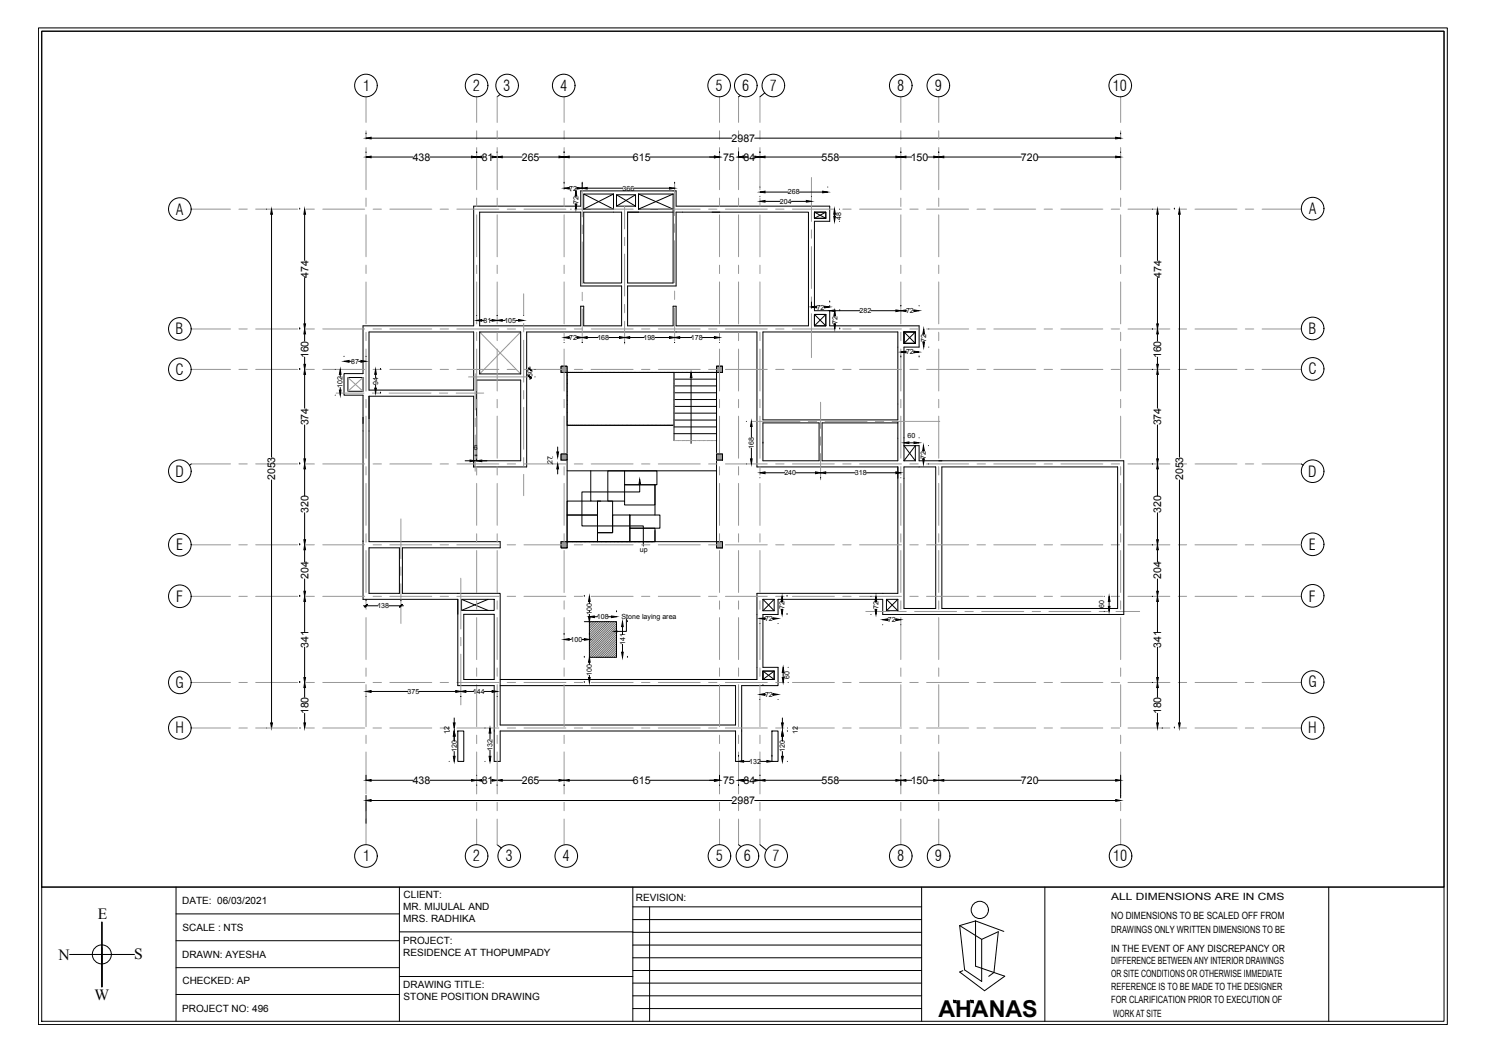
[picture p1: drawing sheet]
<svg xmlns="http://www.w3.org/2000/svg" width="420mm" height="297mm" viewBox="0 0 420 297" stroke-linecap="round" stroke-linejoin="round" font-family="sans-serif">
<defs><g id="words">
<text font-size="6.6" x="265.3" y="287.5">AHANAS</text>
<g font-size="4.4">
<text x="27.7" y="259.8">E</text>
<text x="16.6" y="271.3">N</text>
<text x="38" y="271.1">S</text>
<text x="26.7" y="282.7">W</text>
</g>
<g font-size="4.3">
<text x="102.7" y="25.7">1</text>
<text x="133.7" y="25.7">2</text>
<text x="142.3" y="25.7">3</text>
<text x="158.4" y="25.7">4</text>
<text x="202.3" y="25.7">5</text>
<text x="209.8" y="25.7">6</text>
<text x="217.6" y="25.7">7</text>
<text x="253.6" y="25.7">8</text>
<text x="264.3" y="25.7">9</text>
<text x="314.6" y="25.7">10</text>
<text x="49.7" y="60.6">A</text>
<text x="370" y="60.5">A</text>
<text x="49.6" y="94.5">B</text>
<text x="370" y="94.4">B</text>
<text x="49.6" y="105.9">C</text>
<text x="369.9" y="105.8">C</text>
<text x="49.6" y="134.7">D</text>
<text x="369.9" y="134.7">D</text>
<text x="49.8" y="155.5">E</text>
<text x="370.1" y="155.4">E</text>
<text x="49.8" y="170.1">F</text>
<text x="370.1" y="170.1">F</text>
<text x="49.6" y="194.4">G</text>
<text x="369.9" y="194.2">G</text>
<text x="49.6" y="207.3">H</text>
<text x="369.9" y="207.2">H</text>
<text x="102.7" y="243.5">1</text>
<text x="133.7" y="243.5">2</text>
<text x="142.9" y="243.4">3</text>
<text x="159.1" y="243.5">4</text>
<text x="202.4" y="243.4">5</text>
<text x="210.3" y="243.4">6</text>
<text x="218.4" y="243.5">7</text>
<text x="253.6" y="243.4">8</text>
<text x="264.4" y="243.4">9</text>
<text x="314.7" y="243.4">10</text>
</g>
<g font-size="3">
<text x="206.9" y="40.1">2987</text>
<text x="116.7" y="45.4">438</text>
<text x="136.2" y="45.4">81</text>
<text x="147.6" y="45.4">265</text>
<text x="179" y="45.4">615</text>
<text x="204.5" y="45.4">75</text>
<text x="210.2" y="45.4">84</text>
<text x="232.3" y="45.4">558</text>
<text x="257.5" y="45.4">150</text>
<text x="288.7" y="45.4">720</text>
<text x="87.2" y="78.5" transform="rotate(-90 87.2 78.5)">474</text>
<text x="328.4" y="78.5" transform="rotate(-90 328.4 78.5)">474</text>
<text x="87.2" y="101.3" transform="rotate(-90 87.2 101.3)">160</text>
<text x="328.3" y="101.3" transform="rotate(-90 328.3 101.3)">160</text>
<text x="87.2" y="120.2" transform="rotate(-90 87.2 120.2)">374</text>
<text x="328.3" y="120.2" transform="rotate(-90 328.3 120.2)">374</text>
<text x="77.8" y="135.7" transform="rotate(-90 77.8 135.7)">2053</text>
<text x="334.5" y="135.7" transform="rotate(-90 334.5 135.7)">2053</text>
<text x="87.2" y="145" transform="rotate(-90 87.2 145)">320</text>
<text x="328.3" y="145" transform="rotate(-90 328.3 145)">320</text>
<text x="87.2" y="163.7" transform="rotate(-90 87.2 163.7)">204</text>
<text x="328.3" y="163.7" transform="rotate(-90 328.3 163.7)">204</text>
<text x="87.2" y="183" transform="rotate(-90 87.2 183)">341</text>
<text x="328.3" y="183" transform="rotate(-90 328.3 183)">341</text>
<text x="87.2" y="201.9" transform="rotate(-90 87.2 201.9)">180</text>
<text x="328.3" y="201.9" transform="rotate(-90 328.3 201.9)">180</text>
<text x="116.7" y="221.6">438</text>
<text x="136.2" y="221.6">81</text>
<text x="147.6" y="221.6">265</text>
<text x="179" y="221.6">615</text>
<text x="204.5" y="221.6">75</text>
<text x="210.2" y="221.6">84</text>
<text x="232.3" y="221.6">558</text>
<text x="257.5" y="221.6">150</text>
<text x="288.7" y="221.6">720</text>
<text x="206.9" y="227.3">2987</text>
</g>
<g font-size="2.8">
<text x="51.5" y="255.5">DATE: 06/03/2021</text>
<text x="114" y="257.1">MR. MIJULAL AND</text>
<text x="114.1" y="253.7">CLIENT:</text>
<text x="179.8" y="254.6">REVISION:</text>
<text x="314.2" y="254.3">ALL DIMENSIONS ARE IN CMS</text>
<text x="51.6" y="263.1">SCALE : NTS</text>
<text x="114" y="260.5">MRS. RADHIKA</text>
<text x="314.2" y="263.7">DRAWINGS ONLY WRITTEN DIMENSIONS TO BE</text>
<text x="314.2" y="259.7">NO DIMENSIONS TO BE SCALED OFF FROM</text>
<text x="114" y="266.7">PROJECT:</text>
<text x="314.2" y="269">IN THE EVENT OF ANY DISCREPANCY OR</text>
<text x="51.5" y="270.7">DRAWN: AYESHA</text>
<text x="114" y="270.1">RESIDENCE AT THOPUMPADY</text>
<text x="314.2" y="272.4">DIFFERENCE BETWEEN ANY INTERIOR DRAWINGS</text>
<text x="51.6" y="278.2">CHECKED: AP</text>
<text x="114" y="279.2">DRAWING TITLE:</text>
<text x="314.2" y="279.9">REFERENCE IS TO BE MADE TO THE DESIGNER</text>
<text x="314.2" y="276.2">OR SITE CONDITIONS OR OTHERWISE IMMEDIATE</text>
<text x="51.5" y="286.1">PROJECT NO: 496</text>
<text x="114.1" y="282.6">STONE POSITION DRAWING</text>
<text x="314.2" y="283.6">FOR CLARIFICATION PRIOR TO EXECUTION OF</text>
<text x="314.7" y="287.3">WORK AT SITE</text>
</g>
<g font-size="2">
<text x="160.9" y="53.9">72</text>
<text x="176" y="53.9">366</text>
<text x="163.6" y="57.6" transform="rotate(-90 163.6 57.6)">72</text>
<text x="220.5" y="57.6">204</text>
<text x="222.8" y="55">268</text>
<text x="237.8" y="62.1" transform="rotate(-90 237.8 62.1)">48</text>
<text x="230.9" y="87.5">72</text>
<text x="243" y="88.5">282</text>
<text x="256.2" y="88.5">72</text>
<text x="136.7" y="91.2">81</text>
<text x="142.6" y="91.2">105</text>
<text x="236.8" y="91.5" transform="rotate(-90 236.8 91.5)">72</text>
<text x="160.9" y="96.1">72</text>
<text x="168.9" y="96.1">168</text>
<text x="181.9" y="96.1">198</text>
<text x="195.4" y="96.1">178</text>
<text x="256.2" y="100.2">72</text>
<text x="261.9" y="96.6" transform="rotate(-90 261.9 96.6)">72</text>
<text x="99.3" y="102.8">87</text>
<text x="150.5" y="106.6" transform="rotate(-90 150.5 106.6)">30</text>
<text x="96.9" y="109.7" transform="rotate(-90 96.9 109.7)">102</text>
<text x="106.9" y="108.9" transform="rotate(-90 106.9 108.9)">94</text>
<text x="256.6" y="123.7">60</text>
<text x="134" y="127.3">6</text>
<text x="156.2" y="131.2" transform="rotate(-90 156.2 131.2)">27</text>
<text x="213.1" y="126.8" transform="rotate(-90 213.1 126.8)">168</text>
<text x="261.8" y="129.6" transform="rotate(-90 261.8 129.6)">72</text>
<text x="221.8" y="134.3">240</text>
<text x="241.7" y="134.3">318</text>
<text x="180.9" y="156">up</text>
<text x="106.7" y="171.9">138</text>
<text x="167.3" y="173.8" transform="rotate(-90 167.3 173.8)">100</text>
<text x="221.9" y="172.2" transform="rotate(-90 221.9 172.2)">72</text>
<text x="248.4" y="172.2" transform="rotate(-90 248.4 172.2)">72</text>
<text x="312.2" y="171.8" transform="rotate(-90 312.2 171.8)">60</text>
<text x="168.8" y="175">108</text>
<text x="175.8" y="174.9">Stone laying area</text>
<text x="216.3" y="175.5">72</text>
<text x="251.1" y="175.9">72</text>
<text x="161.3" y="181.4">100</text>
<text x="176.7" y="182.3" transform="rotate(-90 176.7 182.3)">141</text>
<text x="167.3" y="191.1" transform="rotate(-90 167.3 191.1)">100</text>
<text x="223.3" y="192" transform="rotate(-90 223.3 192)">60</text>
<text x="115.2" y="196.1">375</text>
<text x="133.7" y="196.1">144</text>
<text x="216.3" y="197">72</text>
<text x="127" y="207.4" transform="rotate(-90 127 207.4)">12</text>
<text x="225.5" y="207.4" transform="rotate(-90 225.5 207.4)">12</text>
<text x="129.1" y="212.6" transform="rotate(-90 129.1 212.6)">120</text>
<text x="139.3" y="212.2" transform="rotate(-90 139.3 212.2)">132</text>
<text x="211.8" y="215.9">132</text>
<text x="221.9" y="212.6" transform="rotate(-90 221.9 212.6)">120</text>
</g>
</g></defs>
<!-- layer: ADFS_WALL -->
<g fill="none" stroke="#000" stroke-width=".28">
<path d="M133.9 58.3h30.3v-4.4h27v4.4h43.4v4.2h-4.3v25.3h4.3v4.3h25.3v6h-4.3v32.1h3.2v-4.2h1.1v4.2h57.8v43.5h-68.1v-4.3h-29.6v4.3h-4.3v14.9h4.3v5.2h-10.3v21.4h-1.7v-8.6h-66.6v8.6h-1.7v-21.4h-10.3v-24.4h-26.8v-57.7h-5.3v-6.1h5.3v-13.5h31.3zM135.6 60h28.6v20.8h11.6v11.3h-10.8v-5.6h-.8v5.6h-28.6zM165 60h10.8v20h-10.8zM165 54.8h8.5v4.3h-8.5zM174.3 55h5.4v3.3h-5.4zM190.3 59.1h-9.8v-4.3h9.8v25.2h-12.9v-20h12.9M191.2 60h37.4v32.1h-37.4v-5.6h-.9v5.6h-12.9v-11.3h13.8zM230.3 60h3.2v1.7h-3.2zM104.3 93.8h29.6v16.5h-29.6zM135.6 93.8h11.6v11.9h-11.6zM215.7 93.8h38.2v24.9h-38.2zM230.3 88.9h3.2v3.2h-3.2z"/>
<path d="M255.6 93.8h3.2v3.2h-3.2zM98.4 106.7h4.2v3.9h-4.2zM134.8 107.4h12.4v22.8h-12.4zM158.7 103.5h1.6v1.8h-1.6zM160.3 105.3h42.3v47.8h-42.3zM202.6 103.5h1.7v1.8h-1.7zM215.7 119.5h15.9v10.7h-15.9zM232.4 119.5h21.5v10.7h-21.5zM253.9 119.5h.1M134.8 130.2h.1M158.7 128.3h1.6v1.7h-1.6zM202.6 128.3h1.7v1.7h-1.7z"/>
<path d="M215.7 125.2h.1M255.6 132h9v40h-9zM266.3 132h49.7v40h-49.7zM104.3 154.8h8.6v12.9h-8.6zM158.7 153.1h1.6v1.7h-1.6zM202.6 153.1h1.7v1.7h-1.7zM130.5 169.4h9.2v3.1h-9.2zM131.1 173.6h8.6v18.4h-8.6zM215.7 169.4h3.2v3.2h-3.2zM250.6 169.4h3.3v3.2h-3.3zM141.4 192h72.6v-24.3h39.9v-35.7h-39.9v-38.2h-65.1v38.2h-15v-20h-29.6v41.1h37.1v1.7h-27.6v12.9h27.6v37.2h66.6v-11.1h-66.6M215.7 193.8h.1"/>
<path d="M215.7 189.7h3.2v2.3h-3.2zM129.4 206.6h1.7v8.6h-1.7zM218.3 206.6h1.7v8.6h-1.7z"/>
</g>
<g fill="none" stroke="#989898" stroke-width=".28">
<path d="M135.6 93.8l11.6 11.9M147.2 93.8l-11.6 11.9M98.4 106.7l4.2 3.9M102.6 106.7l-4.2 3.9M158.7 103.5h.1M158.7 103.9l.4-.4-.4 .5M158.7 104.1l.5-.6-.5 .6M158.7 104.2l.6-.7-.6 .7M158.7 104.7l1.1-1.2zM158.7 104.8l1.2-1.3-1.2 1.3M158.7 104.9l1.3-1.4-1.3 1.5M158.7 105l1.6-1.5-1.6 1.6"/>
<path d="M158.7 105.2l1.6-1.7-1.6 1.8M158.7 105.3l1.6-1.7-1.5 1.7M158.8 103.5l-.1 .1M158.8 103.5l-.1 .3 .2-.3M158.9 105.3l1.4-1.5-1.4 1.5M158.9 103.5l-.2 .4 .3-.4M159 105.3l1.3-1.4zM159.1 103.5l-.4 .5M159.2 103.5l-.5 .5M159.2 105.3l1.1-1.2zM159.2 103.5l-.5 .7zM159.4 103.5l-.7 .8z"/>
<path d="M159.5 105.3l.8-1-.8 1M159.5 103.5l-.8 .8M159.5 103.5l-.8 .9M159.6 103.5l-.9 1M159.6 105.3l.7-.8-.6 .8M159.7 103.5l-1 1.2 1.1-1.2M159.8 105.3l.5-.6-.5 .6M159.8 103.5l-1.1 1.2M159.9 103.5l-1.2 1.2M159.9 105.3l.4-.5zM160 103.5l-1.3 1.4M160.1 103.5l-1.4 1.5z"/>
<path d="M160.3 103.7l-1.4 1.6 1.4-1.5M160.3 103.9l-1.3 1.4 1.3-1.4M160.3 104l-1.2 1.3 1.2-1.3M160.3 104.1l-1 1.2M160.3 104.2l-1 1.1M160.3 104.2l-.9 1.1M160.3 104.5l-.7 .8zM160.3 104.6l-.6 .7 .6-.7M160.3 104.7l-.5 .6 .5-.6M160.3 104.8l-.3 .5 .3-.4M160.3 105l-.2 .3M160.3 105l-.1 .3"/>
<path d="M160.3 105.1v.2M160.3 105.2h.1M160.3 105.3h.1M202.6 103.5v.1M202.6 103.8l.2-.3-.2 .3M202.6 103.9l.4-.4-.4 .4M202.6 104l.5-.5-.5 .6M202.6 104l.5-.5-.5 .5M202.6 104.5l1-1-1 1M202.6 104.6l1.1-1.1-1.1 1.1M202.6 104.7l1.2-1.2-1.2 1.2M202.6 105.2l1.7-1.7-1.7 1.7"/>
<path d="M202.7 103.5l-.1 .1zM202.7 105.3l1.6-1.7-1.6 1.7M202.7 103.5l-.1 .3 .2-.3M202.8 105.3l1.5-1.5-1.5 1.5M202.8 103.5l-.2 .4 .4-.4-.4 .4M202.9 105.3l1.4-1.4-1.4 1.4M203.1 105.3l1.2-1.3-1.2 1.3M203.1 103.5l-.5 .6zM203.2 103.5l-.6 .7M203.2 105.3l1.1-1.1-1.1 1.1M203.3 103.5l-.7 .7zM203.3 105.3l1-1.1-1 1.1"/>
<path d="M203.3 103.5l-.7 .8M203.4 103.5l-.8 .8M203.4 105.3l.9-1-.9 1M203.4 103.5l-.8 .9zM203.4 105.3l.9-.9-.9 .9M203.4 103.5l-.8 .9M203.5 103.5l-.9 1M203.5 105.3l.8-.8-.8 .8M203.6 103.5l-1 1.1 1.1-1.1M203.7 105.3l.6-.7-.6 .7M203.7 103.5l-1.1 1.3 1.3-1.3-1.3 1.3M203.8 105.3l.5-.6-.5 .6"/>
<path d="M203.9 103.5l-1.3 1.3zM203.9 103.5l-1.3 1.4zM203.9 105.3l.4-.4-.4 .4M204 103.5l-1.4 1.5zM204 105.3l.3-.3-.3 .3M204 103.5l-1.4 1.5M204.1 103.5l-1.5 1.5M204.1 103.5l-1.5 1.6zM204.1 105.3l.2-.2-.2 .2M204.2 103.5l-1.6 1.6M204.2 105.3h.1M204.2 103.5l-1.6 1.7"/>
<path d="M204.3 103.5l-1.7 1.8M204.3 103.7l-1.7 1.6 1.7-1.7-1.7 1.7M204.3 103.8l-1.5 1.5 1.5-1.4M204.3 103.9l-1.3 1.4M204.3 104l-1.3 1.3M204.3 104.1l-1.2 1.2M204.3 104.2l-1.1 1.1M204.3 104.2l-1 1.1M204.3 104.6l-.8 .7 .8-.9-.8 .9M204.3 104.6l-.6 .7zM204.3 104.8l-.5 .5M204.3 104.8l-.4 .5"/>
<path d="M204.3 104.9l-.4 .4M204.3 105l-.3 .3M204.3 105l-.2 .3M204.3 105.1l-.1 .2M158.7 128.3v.1M158.7 128.3v.2M158.8 128.3l-.1 .2M158.8 128.3l-.1 .3M158.9 128.3l-.2 .3M158.9 128.3l-.2 .4M159 128.3l-.3 .5M159.1 128.3l-.4 .5"/>
<path d="M159.2 128.3l-.5 .7 .6-.7-.6 .7 .7-.7-.7 .8 .8-.8-.8 .9 .8-.9-.8 .9M159.5 128.3l-.8 .9M159.5 128.3l-.8 1M159.6 128.3l-.9 1M159.7 128.3l-1 1.1M159.8 128.3l-1.1 1.2M159.8 128.3l-1.1 1.3M159.9 128.3l-1.2 1.3M160 128.3l-1.3 1.4M160 128.3l-1.3 1.6 1.5-1.6-1.5 1.6 1.6-1.6-1.6 1.7 1.6-1.7-1.6 1.7 1.6-1.6M160.3 130h.1M160.3 128.4l-1.6 1.6"/>
<path d="M160.3 128.5l-1.6 1.5M160.3 128.6l-1.5 1.4M160.3 128.6l-1.4 1.4M160.3 129l-1.2 1 1.2-1.2-1.3 1.2 1.3-1.3-1.3 1.3 1.3-1.3-1.4 1.3M160.3 129l-1 1M160.3 129.1l-1 .9M160.3 129.1l-.9 .9M160.3 129.2l-.8 .8M160.3 129.3l-.8 .7M160.3 129.3l-.7 .7M160.3 129.4l-.6 .6M160.3 129.5l-.5 .5"/>
<path d="M160.3 129.8l-.3 .2 .3-.4-.4 .4 .4-.4-.5 .4 .5-.5-.5 .5M160.3 129.9l-.2 .1M160.3 129.9l-.1 .1M202.6 128.3h.1M202.6 128.4h.1M202.6 128.8l.6-.5-.6 .7 .7-.7-.7 .7 .7-.7-.7 .7M202.6 129.1l.8-.8zM202.6 129.7l1.4-1.4-1.4 1.5M202.6 129.8l1.5-1.5zM202.6 130l1.7-1.6zM202.7 128.3l-.1 .2 .2-.2M202.8 130l1.5-1.5-1.5 1.5"/>
<path d="M202.8 128.3l-.2 .2M202.9 128.3l-.3 .3M202.9 128.3l-.3 .4M203 128.3l-.4 .4M203.1 128.3l-.5 .5M203.1 130l1.2-1.1zM203.2 130l1.1-1.1-1.1 1.1 1.1-1.1-.9 1.1M203.4 130l.9-.9zM203.4 128.3l-.8 1 1-1-1 1 1-1M203.5 130l.8-.7zM203.6 130l.7-.6-.6 .6M203.7 128.3l-1.1 1.1"/>
<path d="M203.8 128.3l-1.2 1.2M203.9 128.3l-1.3 1.3M203.9 130l.4-.3-.3 .3 .3-.3-.3 .3 .3-.2-.3 .2 .3-.2-.1 .2M204.1 128.3l-1.5 1.6M204.2 130h.1M204.3 128.3l-1.7 1.6M204.3 128.4l-1.7 1.6M204.3 128.5l-1.6 1.5M204.3 128.5l-1.5 1.5M204.3 128.6l-1.5 1.4M204.3 128.6l-1.4 1.4M204.3 128.8l-1.4 1.2 1.4-1.3-1.4 1.3"/>
<path d="M204.3 129.2l-.9 .8M204.3 129.2l-.8 .8M204.3 129.3l-.7 .7M204.3 129.4l-.6 .6M204.3 129.5l-.6 .5M204.3 129.6l-.6 .4M204.3 129.6l-.4 .4zM204.3 129.6l-.4 .4M204.3 129.7l-.4 .3M204.3 130h.1M158.7 153.1h.1M158.7 153.3l.2-.2z"/>
<path d="M158.7 153.4l.3-.3zM158.7 153.8l.7-.7-.7 .8M158.7 154.1l1-1zM158.7 154.3l1.1-1.2zM158.7 154.6l1.5-1.5-1.5 1.6M158.7 153.1v.2l.1-.2M158.7 154.8l1.6-1.6-1.6 1.6M158.8 153.1l-.1 .2M158.8 154.8l1.5-1.5zM158.9 153.1l-.2 .3 .2-.3M158.9 154.8l1.4-1.4zM159 153.1l-.3 .5"/>
<path d="M159.1 154.8l1.2-1.2-1.2 1.2M159.2 153.1l-.5 .6M159.2 154.8l1.1-1.1-1 1.1M159.3 153.1l-.6 .7M159.4 153.1l-.7 .8M159.4 154.8l.9-.9-.8 .9M159.5 153.1l-.8 .8M159.5 153.1l-.8 1M159.5 154.8l.8-.8-.7 .8M159.6 153.1l-.9 1M159.7 153.1l-1 1M159.7 154.8l.6-.7z"/>
<path d="M159.8 153.1l-1.1 1.2 1.1-1.2M159.8 154.8l.5-.5zM159.9 153.1l-1.2 1.3M160 153.1l-1.3 1.5M160.1 153.1l-1.4 1.5M160.1 154.8l.2-.2-.1 .2M160.2 153.1l-1.5 1.7 1.6-1.7M160.3 154.8h.1M160.3 153.2l-1.5 1.6zM160.3 153.3l-1.4 1.5 1.4-1.4M160.3 153.5l-1.3 1.3 1.3-1.3M160.3 153.6l-1.1 1.2 1.1-1.2"/>
<path d="M160.3 153.9l-1 .9M160.3 153.9l-.8 .9zM160.3 154.1l-.7 .7zM160.3 154.2l-.5 .6 .5-.6M160.3 154.3l-.4 .5 .4-.4M160.3 154.4l-.4 .4M160.3 154.5l-.3 .3 .3-.2M160.3 154.7l-.1 .1 .1-.1M202.6 153.1h.1M202.6 153.2h.1M202.6 153.3l.2-.2zM202.6 153.4l.3-.3z"/>
<path d="M202.6 153.6l.5-.5-.5 .5M202.6 153.6l.5-.5zM202.6 153.8l.7-.7-.7 .7M202.6 153.9l.8-.8-.8 .8M202.6 154l.9-.9-.9 1M202.6 154.3l1.2-1.2zM202.6 154.4l1.3-1.3zM202.6 154.5l1.4-1.4zM202.6 154.6l1.5-1.5-1.5 1.6M202.6 154.8l1.7-1.6zM202.7 153.1l-.1 .2zM202.8 154.8l1.5-1.5-1.5 1.5"/>
<path d="M202.8 153.1l-.2 .3zM203 153.1l-.4 .4M203 154.8l1.3-1.3-1.3 1.3M203.1 153.1l-.5 .5M203.1 154.8l1.2-1.2-1.2 1.2M203.2 153.1l-.6 .6M203.2 154.8l1.1-1-1 1M203.3 153.1l-.7 .8M203.4 153.1l-.8 .8M203.4 154.8l.9-.9zM203.4 153.1l-.8 .9M203.5 153.1l-.9 .9"/>
<path d="M203.5 154.8l.8-.8zM203.6 153.1l-1 1zM203.7 153.1l-1.1 1.1zM203.7 153.1l-1.1 1.2zM203.8 153.1l-1.2 1.3M203.8 154.8l.5-.4-.4 .4M203.9 153.1l-1.3 1.4zM203.9 154.8l.4-.3-.3 .3M204 153.1l-1.4 1.5M204.1 153.1l-1.5 1.5M204.1 154.8l.2-.2-.2 .2M204.2 153.1l-1.6 1.6"/>
<path d="M204.2 154.8h.1M204.3 153.1l-1.7 1.6M204.3 153.2l-1.6 1.6zM204.3 153.3l-1.4 1.5M204.3 153.4l-1.4 1.4zM204.3 153.6l-1.2 1.2 1.2-1.2M204.3 153.7l-1.1 1.1 1.1-1.1M204.3 153.8l-1 1 1-.9M204.3 153.9l-.9 .9zM204.3 154.1l-.7 .7zM204.3 154.2l-.7 .6M204.3 154.2l-.6 .6z"/>
<path d="M204.3 154.3l-.5 .5zM204.3 154.4l-.4 .4 .4-.4M204.3 154.5l-.3 .3 .3-.2M204.3 154.7l-.1 .1 .1-.1M204.3 154.8h.1"/>
</g>
<!-- layer: ADFS_FURNITURE INTERIOR -->
<path d="M201.3 60h2.2" fill="none" stroke="#000" stroke-width=".28"/>
<!-- layer: ADFS_ELE4 -->
<g fill="none" stroke="#000" stroke-width=".28">
<path d="M230.3 60l3.2 1.7M233.5 60l-3.2 1.7M230.3 88.9l3.2 3.2M233.5 88.9l-3.2 3.2M255.6 93.8l3.2 3.2M258.8 93.8l-3.2 3.2M255.6 130.2l3.2-4.2h-3.2l3.2 4.2M130.5 169.4l7.5 3.1M138 169.4l-7.5 3.1M215.7 169.4l3.2 3.2M218.9 169.4l-3.2 3.2M250.6 169.4l3.3 3.2"/>
<path d="M253.9 169.4l-3.3 3.2M215.7 189.7l3.2 2.3M218.9 189.7l-3.2 2.3"/>
</g>
<!-- layer: ADFS_ELE3 -->
<path d="M165 54.8l8.5 4.3M173.5 54.8l-8.5 4.3M174.3 55l5.4 3.3M179.7 55l-5.4 3.3M180.5 54.8l9.8 4.3M190.3 54.8l-9.8 4.3" fill="none" stroke="#000" stroke-width=".28"/>
<!-- layer: ADFS_WINDOW -->
<g fill="none" stroke="#000" stroke-width=".28">
<path d="M190.6 105.3v19.2M190.6 107.2h12M190.6 109.1h12M190.6 111h12M190.6 112.9h12M190.6 114.9h12M190.6 118.7h12M190.6 116.8h12M160.3 120.2h30.3M160.3 133.1h42.3M167 133.1v8.5h2.8M176.6 133.1h-4.7v8.5h4.7v1.1h8.6v-5.7"/>
<path d="M176.6 133.1h9.1v3.9h-9.1zM176.6 137h8.6M176.6 137v4.6M185.2 137v8.6M190.6 120.7h12M190.6 122.6h12M160.3 145.6h8.6v7.5h-8.6zM167 141.6h-6.7v4h8.6v-4M168.9 141.6h4.3v9h-4.3zM173.2 145.6h4.9v7.5h-9.2v-2.5h4.3zM178.1 149.3h7.1v3.8h-7.1zM178.1 145.6h8.5v3.7h-8.5z"/>
<path d="M185.2 149.9v3.2"/>
</g>
<!-- layer: 0area -->
<g fill="none" stroke="#000" stroke-width=".28">
<path d="M160.3 119.6v.6h.6M160.3 106v.1M160.3 106.3v.1M160.3 106.5v.6M160.3 107.2v.1M160.3 107.5v.1M160.3 107.7v.6M160.3 108.4v.1M160.3 108.6v.2M160.3 108.9v.6M160.3 109.6v.1M160.3 109.8v.2"/>
<path d="M160.3 110.1v.6M160.3 110.8v.1M160.3 111v.1M160.3 111.3v.6M160.3 111.9v.2M160.3 112.2v.1M160.3 112.5v.5M160.3 113.1v.2M160.3 113.4v.1M160.3 113.6v.6M160.3 114.3v.1M160.3 114.6v.1"/>
<path d="M160.3 114.8v.6M160.3 115.5v.1M160.3 115.8v.1M160.3 116v.6M160.3 116.7v.1M160.3 116.9v.2M160.3 117.2v.6M160.3 117.9v.1M160.3 118.1v.2M160.3 118.4v.6M160.3 119.1v.1M160.3 119.3v.1"/>
<path d="M160.9 105.3h-.6v.6M161.1 105.3h.1M161.3 105.3h.1M161.5 105.3h.6M162.2 105.3h.2M162.5 105.3h.1M162.7 105.3h.6M163.4 105.3h.2M163.6 105.3h.2M163.9 105.3h.6M164.6 105.3h.1M164.8 105.3h.2"/>
<path d="M165.1 105.3h.6M165.8 105.3h.1M166 105.3h.1M166.3 105.3h.6M167 105.3h.1M167.2 105.3h.1M167.5 105.3h.5M168.2 105.3h.1M168.4 105.3h.1M168.6 105.3h.6M169.4 105.3h.1M169.6 105.3h.1"/>
<path d="M169.8 105.3h.6M170.5 105.3h.2M170.8 105.3h.1M171 105.3h.6M171.7 105.3h.2M172 105.3h.1M172.2 105.3h.6M172.9 105.3h.1M173.2 105.3h.1M173.4 105.3h.6M174.1 105.3h.1M174.4 105.3h.1"/>
<path d="M174.6 105.3h.6M175.3 105.3h.1M175.5 105.3h.1M175.8 105.3h.5M176.5 105.3h.1M176.7 105.3h.1M176.9 105.3h.6M177.7 105.3h.1M177.9 105.3h.1M178.1 105.3h.6M178.8 105.3h.2M179.1 105.3h.1"/>
<path d="M179.3 105.3h.6M180 105.3h.2M180.3 105.3h.1M180.5 105.3h.6M181.2 105.3h.1M181.5 105.3h.1M181.7 105.3h.6M182.4 105.3h.1M182.7 105.3h.1M182.9 105.3h.6M183.6 105.3h.1M183.8 105.3h.1"/>
<path d="M184.1 105.3h.5M184.8 105.3h.1M185 105.3h.1M185.2 105.3h.6M186 105.3h.1M186.2 105.3h.1M186.4 105.3h.6M187.1 105.3h.2M187.4 105.3h.1M187.6 105.3h.6M188.3 105.3h.2M188.6 105.3h.1"/>
<path d="M188.8 105.3h.6M189.5 105.3h.1M189.8 105.3h.1M190 105.3h.6v.6M190.6 119.6v.6h-.6M190.6 106v.1M190.6 106.3v.1M190.6 106.5v.6M190.6 107.2v.1M190.6 107.5v.1M190.6 107.7v.6M190.6 108.4v.1"/>
<path d="M190.6 108.6v.2M190.6 108.9v.6M190.6 109.6v.1M190.6 109.8v.2M190.6 110.1v.6M190.6 110.8v.1M190.6 111v.1M190.6 111.3v.6M190.6 111.9v.2M190.6 112.2v.1M190.6 112.5v.5M190.6 113.1v.2"/>
<path d="M190.6 113.4v.1M190.6 113.6v.6M190.6 114.3v.1M190.6 114.6v.1M190.6 114.8v.6M190.6 115.5v.1M190.6 115.8v.1M190.6 116v.6M190.6 116.7v.1M190.6 116.9v.2M190.6 117.2v.6M190.6 117.9v.1"/>
<path d="M190.6 118.1v.2M190.6 118.4v.6M190.6 119.1v.1M190.6 119.3v.1M195.4 106.7v18.6M161.1 120.2h.1M161.3 120.2h.1M161.5 120.2h.6M162.2 120.2h.2M162.5 120.2h.1M162.7 120.2h.6M163.4 120.2h.2"/>
<path d="M163.6 120.2h.2M163.9 120.2h.6M164.6 120.2h.1M164.8 120.2h.2M165.1 120.2h.6M165.8 120.2h.1M166 120.2h.1M166.3 120.2h.6M167 120.2h.1M167.2 120.2h.1M167.5 120.2h.5M168.2 120.2h.1"/>
<path d="M168.4 120.2h.1M168.6 120.2h.6M169.4 120.2h.1M169.6 120.2h.1M169.8 120.2h.6M170.5 120.2h.2M170.8 120.2h.1M171 120.2h.6M171.7 120.2h.2M172 120.2h.1M172.2 120.2h.6M172.9 120.2h.1"/>
<path d="M173.2 120.2h.1M173.4 120.2h.6M174.1 120.2h.1M174.4 120.2h.1M174.6 120.2h.6M175.3 120.2h.1M175.5 120.2h.1M175.8 120.2h.5M176.5 120.2h.1M176.7 120.2h.1M176.9 120.2h.6M177.7 120.2h.1"/>
<path d="M177.9 120.2h.1M178.1 120.2h.6M178.8 120.2h.2M179.1 120.2h.1M179.3 120.2h.6M180 120.2h.2M180.3 120.2h.1M180.5 120.2h.6M180.9 136.9v2.1h-16.4v9.6h17.4v5.7M181.2 120.2h.1M181.5 120.2h.1M181.7 120.2h.6"/>
<path d="M182.4 120.2h.1M182.7 120.2h.1M182.9 120.2h.6M183.6 120.2h.1M183.8 120.2h.1M184.1 120.2h.5M184.8 120.2h.1M185 120.2h.1M185.2 120.2h.6M186 120.2h.1M186.2 120.2h.1M186.4 120.2h.6"/>
<path d="M187.1 120.2h.2M187.4 120.2h.1M187.6 120.2h.6M188.3 120.2h.2M188.6 120.2h.1M188.8 120.2h.6M189.5 120.2h.1M189.8 120.2h.1M160.3 153.1h.7M161.1 153.1h.1M161.4 153.1h.1M161.6 153.1h.6"/>
<path d="M162.3 153.1h.1M162.5 153.1h.1M162.8 153.1h.6M163.5 153.1h.1M163.7 153.1h.1M163.9 153.1h.6M164.7 153.1h.1M164.9 153.1h.1M165.1 153.1h.6M165.8 153.1h.2M166.1 153.1h.1M166.3 153.1h.6"/>
<path d="M167 153.1h.2M167.3 153.1h.1M167.5 153.1h.6M168.2 153.1h.1M168.5 153.1h.1M168.7 153.1h.6M169.4 153.1h.1M169.7 153.1h.1M169.9 153.1h.6M170.6 153.1h.1M170.8 153.1h.1M171.1 153.1h.5"/>
<path d="M171.8 153.1h.1M172 153.1h.1M172.2 153.1h.6M173 153.1h.1M173.2 153.1h.1M173.4 153.1h.6M174.1 153.1h.2M174.4 153.1h.1M174.6 153.1h.6M175.3 153.1h.2M175.6 153.1h.1M175.8 153.1h.6"/>
<path d="M176.5 153.1h.1M176.8 153.1h.1M177 153.1h.6M177.7 153.1h.1M178 153.1h.1M178.2 153.1h.6M178.9 153.1h.1M179.1 153.1h.2M179.4 153.1h.5M180.1 153.1h.1M180.3 153.1h.2M180.5 153.1h.6"/>
<path d="M181.3 153.1h.1M181.5 153.1h.1M181.7 153.1h.6M182.4 153.1h.2M182.7 153.1h.1M182.9 153.1h.6M183.6 153.1h.2M183.9 153.1h.1M184.1 153.1h.6"/>
</g>
<path d="M195.4 105.3l.3 1.4h-.5zM180.9 135.5l.2 1.4h-.4z" fill="#000" stroke="#000" stroke-width=".28"/>
<g fill="none" stroke="#989898" stroke-width=".28">
<path d="M190.6 105.8v.1M190.6 106.1h.1M190.6 106.3v.6M190.6 107v.1M190.6 107.2v.1M190.6 107.5v.5M190.6 108.2v.1M190.6 108.4v.1M190.6 108.6v.6M190.6 109.4v.1M190.6 109.6v.1M190.6 109.8v.6"/>
<path d="M190.6 110.5v.2M190.6 110.8v.1M190.6 111v.6M190.6 111.7v.2M190.6 112v.1M190.6 112.2v.6M190.6 112.9v.1M190.6 113.2v.1M190.6 113.4v.6M190.6 114.1v.1M190.6 114.4h.1M190.6 114.6v.6"/>
<path d="M190.6 115.3v.1M190.6 115.5v.1M190.6 115.8v.5M190.6 116.5v.1M190.6 116.7v.1M190.6 116.9v.6M190.6 117.7v.1M190.6 117.9v.1M190.6 118.1v.6M190.6 118.8v.2M190.6 119.1v.1M190.6 119.3v.6"/>
<path d="M191 105.3h-.4v.4M191.1 105.3h.1M191.3 105.3h.1M191.5 105.3h.6M192.3 105.3h.1M192.5 105.3h.1M192.7 105.3h.6M193.4 105.3h.2M193.7 105.3h.1M193.9 105.3h.6M194.6 105.3h.2M194.8 105.3h.2"/>
<path d="M195.1 105.3h.6M195.8 105.3h.1M196 105.3h.2M196.3 105.3h.6M197 105.3h.1M197.2 105.3h.1M197.5 105.3h.6M198.2 105.3h.1M198.4 105.3h.1M198.7 105.3h.5M199.4 105.3h.1M199.6 105.3h.1"/>
<path d="M199.8 105.3h.6M200.6 105.3h.1M200.8 105.3h.1M201 105.3h.6M201.7 105.3h.2M202 105.3h.1M202.2 105.3h.4v.4M202.6 105.8v.1M202.6 106.1h.1M202.6 106.3v.6M202.6 107v.1M202.6 107.2v.1"/>
<path d="M202.6 107.5v.5M202.6 108.2v.1M202.6 108.4v.1M202.6 108.6v.6M202.6 109.4v.1M202.6 109.6v.1M202.6 109.8v.6M202.6 110.5v.2M202.6 110.8v.1M202.6 111v.6M202.6 111.7v.2M202.6 112v.1"/>
<path d="M202.6 112.2v.6M202.6 112.9v.1M202.6 113.2v.1M202.6 113.4v.6M202.6 114.1v.1M202.6 114.4h.1M202.6 114.6v.6M202.6 115.3v.1M202.6 115.5v.1M202.6 115.8v.5M202.6 116.5v.1M202.6 116.7v.1"/>
<path d="M202.6 116.9v.6M202.6 117.7v.1M202.6 117.9v.1M202.6 118.1v.6M202.6 118.8v.2M202.6 119.1v.1M202.6 119.3v.6M190.6 124.1v.4h.4M190.6 120v.2M190.6 120.3v.1M190.6 120.5v.6M190.6 121.2v.1"/>
<path d="M190.6 121.5v.1M190.6 121.7v.6M190.6 122.4v.1M190.6 122.7v.1M190.6 122.9v.6M190.6 123.6v.1M190.6 123.8v.2M191.1 124.5h.1M191.3 124.5h.1M191.5 124.5h.6M192.3 124.5h.1M192.5 124.5h.1"/>
<path d="M192.7 124.5h.6M193.4 124.5h.2M193.7 124.5h.1M193.9 124.5h.6M194.6 124.5h.2M194.8 124.5h.2M195.1 124.5h.6M195.8 124.5h.1M196 124.5h.2M196.3 124.5h.6M197 124.5h.1M197.2 124.5h.1"/>
<path d="M197.5 124.5h.6M198.2 124.5h.1M198.4 124.5h.1M198.7 124.5h.5M199.4 124.5h.1M199.6 124.5h.1M199.8 124.5h.6M200.6 124.5h.1M200.8 124.5h.1M201 124.5h.6M201.7 124.5h.2M202 124.5h.1"/>
<path d="M202.6 120v.2M202.6 120.3v.1M202.6 120.5v.6M202.6 121.2v.1M202.6 121.5v.1M202.6 121.7v.6M202.6 122.4v.1M202.6 122.7v.1M202.6 122.9v.6M202.6 123.6v.1M202.6 123.8v.2M202.6 124.1v.4h-.4"/>
</g>
<!-- layer: CENTER -->
<g fill="none" stroke="#989898" stroke-width=".28">
<path d="M103.5 27.4v7.2M103.5 37v2.3M134.8 27.4v7.2M134.8 37v2.3M140.6 27.4v7.2M140.6 37v2.3M159.5 27.4v7.2M159.5 37v2.3M203.4 27.4v7.2M203.4 37v2.3M208.8 27.4v7.2M208.8 37v2.3"/>
<path d="M214.9 27.4v7.2M214.9 37v2.3M254.7 27.4v7.2M254.7 37v2.3M265.4 27.4v7.2M265.4 37v2.3M316.9 27.4v7.2M316.9 37v2.3M54.1 59.1h11.1M67.5 59.1h2.4M72.3 59.1h11.8M86.5 59.1h2.4"/>
<path d="M91.3 59.1h11.8M103.5 41.7v11.9M103.5 56v2.3M105.5 59.1h2.4M110.2 59.1h11.9M124.4 59.1h2.4M129.2 59.1h11.8M134.8 41.7v11.9M134.8 56v2.3M140.6 41.7v11.9M140.6 56v2.3M143.4 59.1h2.4"/>
<path d="M148.2 59.1h11.8M159.5 41.7v11.9M159.5 56v2.3M162.4 59.1h2.3M164.6 51.8v9.5M167.2 59.1h11.8M176.6 58.3v6.4M181.4 59.1h2.4M186.1 59.1h11.9M190.7 51.6v9.3M200.3 59.1h2.4M203.4 41.7v11.9"/>
<path d="M203.4 56v2.3M205.1 59.1h11.8M208.8 41.7v11.9M208.8 56v2.3M214.9 41.7v11.9M214.9 56v2.3M219.3 59.1h2.4M224.1 59.1h11.8M229.4 50.2v12.4M238.3 59.1h2.4M243 59.1h11.9M254.7 41.7v11.9"/>
<path d="M254.7 56v2.3M257.2 59.1h2.4M262 59.1h11.9M265.4 41.7v11.9M265.4 56v2.3M276.3 59.1h2.3M281 59.1h11.8M295.2 59.1h2.4M300 59.1h11.8M314.2 59.1h2.4M316.9 41.7v11.9M316.9 56v2.3"/>
<path d="M318.9 59.1h11.9M333.1 59.1h2.4M337.9 59.1h11.8M352.1 59.1h2.4M356.9 59.1h11M103.5 60.7v11.9M103.5 74.9v2.4M103.5 79.7v11.8M134.8 60.7v11.9M134.8 74.9v2.4M134.8 79.7v11.8M140.6 60.7v11.9"/>
<path d="M140.6 74.9v2.4M140.6 79.7v11.8M159.5 60.7v11.9M159.5 74.9v2.4M159.5 79.7v11.8M164.6 63.6v2.4M164.6 68.4v11.8M176.6 67.1v2.3M176.6 71.8v11.9M190.7 63.3v2.4M190.7 68v11.9M203.4 60.7v11.9"/>
<path d="M203.4 74.9v2.4M203.4 79.7v11.8M208.8 60.7v11.9M208.8 74.9v2.4M208.8 79.7v11.8M214.9 60.7v11.9M214.9 74.9v2.4M214.9 79.7v11.8M229.4 65v2.3M229.4 69.7v11.8M254.7 60.7v11.9M254.7 74.9v2.4"/>
<path d="M254.7 79.7v11.8M265.4 60.7v11.9M265.4 74.9v2.4M265.4 79.7v11.8M316.9 60.7v11.9M316.9 74.9v2.4M316.9 79.7v11.8M54.1 93h11.1M67.5 93h2.4M72.3 93h11.8M86.5 93h2.4M91.3 93h11.8"/>
<path d="M103.5 93.9v2.4M103.5 98.7v11.8M105.5 93h2.4M110.2 93h11.9M124.4 93h2.4M129.2 93h11.8M134.8 93.9v2.4M134.8 98.7v11.8M140.6 93.9v2.4M140.6 98.7v11.8M143.4 93h2.4M148.1 83v6"/>
<path d="M148.1 91.4v2.4M148.1 96.2v11.8M148.2 93h11.8M159.5 93.9v2.4M159.5 98.7v11.8M162.4 93h2.3M164.6 82.6v2.4M164.6 87.3v9.5M167.2 93h11.8M176.6 86v2.4M176.6 90.8v6.4M181.4 93h2.4"/>
<path d="M186.1 93h11.9M190.7 82.3v2.3M190.7 87.1v9.3M200.3 93h2.4M203.4 93.9v2.4M203.4 98.7v11.8M205.1 93h11.8M208.8 93.9v2.4M208.8 98.7v11.8M214.9 93.9v2.4M214.9 98.7v11.8M219.3 93h2.4"/>
<path d="M224.1 93h11.8M229.4 83.9v2.4M229.4 88.7v12.4M238.3 93h2.4M243 93h11.9M254.7 93.9v2.4M254.7 98.7v11.8M257.2 93h2.4M262 93h11.9M265.4 93.9v2.4M265.4 98.7v11.8M276.3 93h2.3"/>
<path d="M281 93h11.8M295.2 93h2.4M300 93h11.8M314.2 93h2.4M316.9 93.9v2.4M316.9 98.7v11.8M318.9 93h11.9M333.1 93h2.4M337.9 93h11.8M352.1 93h2.4M356.9 93h11M54.1 104.4h11.1"/>
<path d="M67.5 104.4h2.4M72.3 104.4h11.8M86.5 104.4h2.4M91.3 104.4h11.8M95.1 111.1h7.8M103.5 112.9v2.3M103.5 117.6v11.9M105.3 111.1h2.3M105.5 104.4h2.4M110 111.1h11.9M110.2 104.4h11.9M124.2 111.1h2.4"/>
<path d="M124.4 104.4h2.4M129 111.1h7.8M129.2 104.4h11.8M132.5 106.5h17.7M134.4 105.6v10.2M134.4 118.2v2.4M134.8 112.9v2.3M134.8 117.6v11.9M140.6 112.9v2.3M140.6 117.6v11.9M143.4 104.4h2.4M148.1 110.4v2.3"/>
<path d="M148.1 115.1v11.9M148.2 104.4h11.8M159.5 112.9v2.3M159.5 117.6v11.9M162.4 104.4h2.3M167.1 104.4h11.9M181.4 104.4h2.4M186.1 104.4h11.9M200.3 104.4h2.4M203.4 112.9v2.3M203.4 117.6v11.9M205.1 104.4h11.8"/>
<path d="M208.8 119.1h.1M208.8 112.9v2.3M208.8 117.6v11.9M212.7 119.1h13.5M214.9 112.9v2.3M214.9 117.6v11.9M219.3 104.4h2.4M224.1 104.4h11.8M228.5 119.1h2.4M232 113.7v7.4M233.3 119.1h11.8M238.3 104.4h2.4"/>
<path d="M243 104.4h11.9M247.5 119.1h2.4M252.3 119.1h13.4M254.7 112.9v2.3M254.7 117.6v11.9M257.2 104.4h2.4M262 104.4h11.9M265.4 112.9v2.3M265.4 117.6v11.9M276.3 104.4h2.3M281 104.4h11.8M295.2 104.4h2.4"/>
<path d="M300 104.4h11.8M314.2 104.4h2.4M316.9 112.9v2.3M316.9 117.6v11.9M318.9 104.4h11.9M333.1 104.4h2.4M337.9 104.4h11.8M352.1 104.4h2.4M356.9 104.4h11M54.1 131.1h11.1M67.5 131.1h2.4M72.3 131.1h11.8"/>
<path d="M86.5 131.1h2.4M91.3 131.1h11.8M103.5 131.9v2.4M103.5 136.6v11.9M105.5 131.1h2.4M110.2 131.1h11.9M124.4 131.1h2.4M129.2 131.1h11.8M134.4 123v10.2M134.8 131.9v2.4M134.8 136.6v11.9M140.6 131.9v2.4"/>
<path d="M140.6 136.6v11.9M143.4 131.1h2.4M148.1 129.3v2.4M148.1 134.1v6M148.2 131.1h11.8M159.5 131.9v2.4M159.5 136.6v11.9M162.4 131.1h2.4M167.2 131.1h11.8M181.4 131.1h2.4M186.1 131.1h11.9M200.3 131.1h2.4"/>
<path d="M203.4 131.9v2.4M203.4 136.6v11.9M205.1 131.1h11.8M208.8 131.9v2.4M208.8 136.6v11.9M214.9 131.9v2.4M214.9 136.6v11.9M219.3 131.1h2.4M224.1 131.1h11.8M232 123.5v2.3M232 128.2v7.4M238.3 131.1h2.4"/>
<path d="M243 131.1h11.9M254.7 131.9v2.4M254.7 136.6v11.9M257.2 131.1h2.4M262 131.1h11.9M265.4 131.9v2.4M265.4 136.6v11.9M276.3 131.1h2.3M281 131.1h11.8M295.2 131.1h2.4M300 131.1h11.8M314.2 131.1h2.4"/>
<path d="M316.9 131.9v2.4M316.9 136.6v11.9M318.9 131.1h11.9M333.1 131.1h2.4M337.9 131.1h11.8M352.1 131.1h2.4M356.9 131.1h11M54.1 154h11.1M67.5 154h2.4M72.3 154h11.8M86.5 154h2.4M91.3 154h11.8"/>
<path d="M103.5 150.8v2.4M103.5 155.6v11.8M105.5 154h2.4M110.2 154h11.9M113.4 146.7v11.2M124.4 154h2.4M129.2 154h11.8M134.8 150.8v2.4M134.8 155.6v11.8M140.6 150.8v2.4M140.6 155.6v11.8M143.4 154h2.4"/>
<path d="M148.2 154h11.8M159.5 150.8v2.4M159.5 155.6v11.8M162.4 154h2.3M167.2 154h11.8M181.4 154h2.4M186.1 154h11.9M200.3 154h2.4M203.4 150.8v2.4M203.4 155.6v11.8M205.1 154h11.8M208.8 150.8v2.4"/>
<path d="M208.8 155.6v11.8M214.9 150.8v2.4M214.9 155.6v11.8M219.3 154h2.4M224.1 154h11.8M238.3 154h2.4M243 154h11.9M254.7 150.8v2.4M254.7 155.6v11.8M257.2 154h2.4M262 154h11.9M265.4 150.8v2.4"/>
<path d="M265.4 155.6v11.8M276.3 154h2.3M281 154h11.8M295.2 154h2.4M300 154h11.8M314.2 154h2.4M316.9 150.8v2.4M316.9 155.6v11.8M318.9 154h11.9M333.1 154h2.4M337.9 154h11.8M352.1 154h2.4"/>
<path d="M356.9 154h11M54.1 168.5h11.1M67.5 168.5h2.4M72.3 168.5h11.8M86.5 168.5h2.4M91.3 168.5h11.8M103.5 169.8v2.4M103.5 174.6v11.8M105.5 168.5h2.4M110.2 168.5h11.9M113.4 160.2v2.4M113.4 165v11.2"/>
<path d="M124.4 168.5h2.4M129.2 168.5h11.8M130.3 163.4v14.4M134.8 169.8v2.4M134.8 174.6v11.8M140.6 169.8v2.4M140.6 174.6v11.8M143.4 168.5h2.4M148.2 168.5h11.8M159.5 169.8v2.4M159.5 174.6v11.8M162.4 168.5h2.3"/>
<path d="M167.2 168.5h11.8M181.4 168.5h2.4M186.1 168.5h11.9M200.3 168.5h2.4M203.4 169.8v2.4M203.4 174.6v11.8M205.1 168.5h11.8M208.8 169.8v2.4M208.8 174.6v11.8M214.9 169.8v2.4M214.9 174.6v11.8M219.3 168.5h2.4"/>
<path d="M224.1 168.5h11.8M238.3 168.5h2.4M243 168.5h11.9M244.8 172.8h6.7M253.9 172.8h2.3M254.7 169.8v2.4M254.7 174.6v11.8M257.2 168.5h2.4M258.6 172.8h11.9M262 168.5h11.9M265.4 169.8v2.4M265.4 174.6v11.8"/>
<path d="M272.8 172.8h2.4M276.3 168.5h2.3M277.6 172.8h11.9M281 168.5h11.8M291.8 172.8h2.4M295.2 168.5h2.4M296.6 172.8h11.8M300 168.5h11.8M310.8 172.8h2.4M314.2 168.5h2.4M315.5 172.8h6.7M316.9 169.8v2.4"/>
<path d="M316.9 174.6v11.8M318.9 168.5h11.9M333.1 168.5h2.4M337.9 168.5h11.8M352.1 168.5h2.4M356.9 168.5h11M54.1 192.9h11.1M67.5 192.9h2.4M72.3 192.9h11.8M86.5 192.9h2.4M91.3 192.9h11.8M103.5 188.8v2.3"/>
<path d="M103.5 193.5v11.9M105.5 192.9h2.4M110.2 192.9h11.9M124.4 192.9h2.4M129.2 192.9h11.8M130.3 180.1v2.4M130.3 184.9v14.3M134.8 188.8v2.3M134.8 193.5v11.9M140.6 188.8v2.3M140.6 193.5v11.9M143.4 192.9h2.4"/>
<path d="M148.2 192.9h11.8M159.5 188.8v2.3M159.5 193.5v11.9M162.4 192.9h2.3M167.2 192.9h11.8M181.4 192.9h2.4M186.1 192.9h11.9M200.3 192.9h2.4M203.4 188.8v2.3M203.4 193.5v11.9M205.1 192.9h11.8M208.8 188.8v2.3"/>
<path d="M208.8 193.5v11.9M214.9 188.8v2.3M214.9 193.5v11.9M219.3 192.9h2.4M224.1 192.9h11.8M238.3 192.9h2.4M243 192.9h11.9M254.7 188.8v2.3M254.7 193.5v11.9M257.2 192.9h2.4M262 192.9h11.9M265.4 188.8v2.3"/>
<path d="M265.4 193.5v11.9M276.3 192.9h2.3M281 192.9h11.8M295.2 192.9h2.4M300 192.9h11.8M314.2 192.9h2.4M316.9 188.8v2.3M316.9 193.5v11.9M318.9 192.9h11.9M333.1 192.9h2.4M337.9 192.9h11.8M352.1 192.9h2.4"/>
<path d="M356.9 192.9h11M54.1 205.8h11.1M67.5 205.8h2.4M72.3 205.8h11.8M86.5 205.8h2.4M91.3 205.8h11.8M103.5 207.8v2.4M103.5 212.5v11.9M105.5 205.8h2.4M110.2 205.8h11.9M124.4 205.8h2.4M129.2 205.8h11.8"/>
<path d="M134.8 207.8v2.4M134.8 212.5v11.9M140.6 207.8v2.4M140.6 212.5v11.9M143.4 205.8h2.4M148.2 205.8h11.8M159.5 207.8v2.4M159.5 212.5v11.9M162.4 205.8h2.3M167.1 205.8h11.9M181.4 205.8h2.4M186.1 205.8h11.9"/>
<path d="M200.3 205.8h2.4M203.4 207.8v2.4M203.4 212.5v11.9M205.1 205.8h11.8M208.8 207.8v2.4M208.8 212.5v11.9M214.9 207.8v2.4M214.9 212.5v11.9M219.3 205.8h2.4M224.1 205.8h11.8M238.3 205.8h2.4M243 205.8h11.9"/>
<path d="M254.7 207.8v2.4M254.7 212.5v11.9M257.2 205.8h2.4M262 205.8h11.9M265.4 207.8v2.4M265.4 212.5v11.9M276.3 205.8h2.3M281 205.8h11.8M295.2 205.8h2.4M300 205.8h11.8M314.2 205.8h2.4M316.9 207.8v2.4"/>
<path d="M316.9 212.5v11.9M318.9 205.8h11.9M333.1 205.8h2.4M337.9 205.8h11.8M352.1 205.8h2.4M356.9 205.8h11M103.5 226.8v2.3M103.5 231.5v7.2M134.8 226.8v2.3M134.8 231.5v7.2M140.6 226.8v2.3M140.6 231.5v7.2"/>
<path d="M159.5 226.8v2.3M159.5 231.5v7.2M203.4 226.8v2.3M203.4 231.5v7.2M208.8 226.8v2.3M208.8 231.5v7.2M214.9 226.8v2.3M214.9 231.5v7.2M254.7 226.8v2.3M254.7 231.5v7.2M265.4 226.8v2.3M265.4 231.5v7.2"/>
<path d="M316.9 226.8v2.3M316.9 231.5v7.2"/>
</g>
<!-- layer: C_6 -->
<g fill="none" stroke="#000" stroke-width=".28">
<path d="M141.4 26.7l-.8 .7M209.3 27l-.5 .4M216.2 26.3l-1.3 1.1M54.1 131.1l-.5 .4M367.9 131.1l.6 .4M140.6 238.7l1.2 1M208.8 238.7l.7 .6M214.9 238.7l1.8 1.6"/>
<circle cx="103.5" cy="24.2" r="3.2"/>
<circle cx="134.8" cy="24.2" r="3.2"/>
<circle cx="143.4" cy="24.2" r="3.2"/>
<circle cx="159.4" cy="24.2" r="3.2"/>
<circle cx="203.3" cy="24.2" r="3.2"/>
<circle cx="210.9" cy="24.2" r="3.2"/>
<circle cx="218.7" cy="24.2" r="3.2"/>
<circle cx="254.7" cy="24.2" r="3.2"/>
<circle cx="265.3" cy="24.2" r="3.2"/>
<circle cx="316.7" cy="24.2" r="3.2"/>
<circle cx="50.8" cy="59.1" r="3.2"/>
<circle cx="371.1" cy="59" r="3.2"/>
<circle cx="50.8" cy="93" r="3.2"/>
<circle cx="371.1" cy="92.8" r="3.2"/>
<circle cx="50.8" cy="104.4" r="3.2"/>
<circle cx="371.1" cy="104.3" r="3.2"/>
<circle cx="50.8" cy="133.2" r="3.2"/>
<circle cx="371.1" cy="133.2" r="3.2"/>
<circle cx="50.8" cy="154" r="3.2"/>
<circle cx="371.1" cy="153.8" r="3.2"/>
<circle cx="50.8" cy="168.5" r="3.2"/>
<circle cx="371.1" cy="168.4" r="3.2"/>
<circle cx="50.8" cy="192.9" r="3.2"/>
<circle cx="371.1" cy="192.8" r="3.2"/>
<circle cx="50.8" cy="205.7" r="3.2"/>
<circle cx="371.1" cy="205.7" r="3.2"/>
<circle cx="103.5" cy="241.9" r="3.2"/>
<circle cx="134.8" cy="241.9" r="3.2"/>
<circle cx="144" cy="241.9" r="3.2"/>
<circle cx="160.1" cy="241.9" r="3.2"/>
<circle cx="203.4" cy="241.9" r="3.2"/>
<circle cx="211.3" cy="241.9" r="3.2"/>
<circle cx="219.5" cy="241.9" r="3.2"/>
<circle cx="254.7" cy="241.9" r="3.2"/>
<circle cx="265.4" cy="241.9" r="3.2"/>
<circle cx="316.8" cy="241.9" r="3.2"/>
</g>
<!-- layer: ADFS_DIMENSION -->
<g fill="none" stroke="#000" stroke-width=".28">
<path d="M11.8 8.8h396.5v241.9h-396.5zM103.5 37.6v.2M104.9 39h102.1M213.4 39h102.1M316.9 37.6v.2M75.3 59.1h.1M84.7 59.1h.1M103.5 42.9v.2M104.9 44.4h11.8M121.6 44.4h11.7M134.8 42.9v.2M136.2 44.4h.1"/>
<path d="M139 44.4h.1M140.6 42.9v.2M142 44.4h5.6M152.4 44.4h5.7M159.5 51.8h.1M159.5 42.9v.2M160.9 44.4h18.2M160.9 53.2h.1M161.4 59.1h.1M161.4 53.9h.1M162.8 55.4v.1M162.8 57.5v.2"/>
<path d="M163.1 53.2h.1M164.6 51.8h.1M164.6 51.8v1.4M166 53.2h10.1M179.3 53.2h10M183.8 44.4h18.2M190.7 51.8h.1M203.4 42.9v.2M208.8 42.9v1.5M210.3 44.4h1.4M213.4 44.4h.1M214.9 42.9v.2"/>
<path d="M214.9 52.8v.1M214.9 55.5h.1M216.3 44.4h16.1M216.3 56.9h4.2M216.3 54.3h6.6M223.8 56.9h4.2M226 54.3h6.6M229.4 55.5h.1M234 52.8v.1M237.2 44.4h16.1M237.3 59.1h.1M254.7 42.9v.2"/>
<path d="M256.1 44.4h1.7M262.3 44.4h1.7M265.4 42.9v.2M266.9 44.4h21.9M293.5 44.4h22M316.9 42.9v.2M325.8 59.1h.1M332 59.1h.1M76.8 60.6v68.6M86.1 60.6v13M86.1 78.5v13M236 60.6v.5"/>
<path d="M237.3 62.5h.1M327.3 60.6v13M327.3 78.5v13M333.5 60.6v68.6M84.7 93h.1M86.1 94.4v2M134.8 89.1v.1M136.2 90.6h.6M138.6 90.6h.5M140.6 89.1v.1M142 90.6h.8M145.8 90.6h.8"/>
<path d="M148.1 89.1v.1M159.5 96.8h.1M160.9 95.4h.1M163.1 95.4h.1M164.6 96.8h.1M166 95.4h3.1M172.1 95.4h3.1M176.6 96.8h.1M178 95.4h4.1M185.2 95.4h4.1M190.7 96.8h.1M192.2 95.4h3.4"/>
<path d="M198.6 95.4h3.4M203.4 96.8h.1M229.4 85.4v1.7M230.9 86.8h.1M233 86.8h.2M234.6 85.4h.1M234.6 86.4h.1M236 87.8h7.1M236 89.3v.1M236 91.4v.1M237.4 93h.1M237.4 87.8h.1"/>
<path d="M246.2 87.8h7.1M254.7 86.4v.1M256.1 87.8h.2M256.1 99.5h.2M258.3 87.8h.1M258.3 99.5h.1M259.9 86.4v.1M261.2 94.4v.1M261.2 96.5v.2M262.6 93h.1M262.6 98.1h.1M325.8 93h.1"/>
<path d="M327.3 94.4v2M84.7 104.4h.1M86.1 100.9v2.1M86.1 105.8v9.6M94.8 104.4h.1M94.8 111.7h.1M96.2 105.8v.7M96.2 109.5v.8M97.3 100.7v.1M98.7 102.1h.6M101.4 102.1h.7M103.5 100.7v.1"/>
<path d="M106.2 105.8v.9M106.2 108.8v.9M107.6 104.4h.1M107.6 111.1h.1M149.8 103.7v.8M149.8 106.5v.7M151.2 104.4h.1M151.2 106.5h.1M211 119.1h.1M254.7 100.9h.1M259.9 100.9h.1M325.8 104.4h.1"/>
<path d="M327.3 100.9v2.1M327.3 105.8v9.6M76.8 135.7v68.6M84.7 131.1h.1M86.1 120.1v9.6M86.1 132.5v7.7M131.5 130.2h1.4M134.4 128.8h.1M134.8 128.8h.1M136.2 130.2h1.5M156.2 131.1h.1M156.2 129.2h.1"/>
<path d="M157.7 126.3v1.4M157.7 132.5v1.5M211 131.1h.1M212.5 120.5v3.1M212.5 126.6v3.1M214.9 135v.1M216.3 133.6h5.6M225 133.6h5.6M232 135v.1M233.5 133.6h8.3M245 133.6h8.3M254.7 135v.1"/>
<path d="M255.6 123.7v.1M257 125.2h1.4M259.9 123.7v.1M261.1 127.4v.1M261.1 129.6v.1M262.5 131.1h.1M262.5 126h.1M325.8 131.1h.1M327.3 120.1v9.6M327.3 132.5v7.7M333.5 135.7v68.6M84.7 154h.1"/>
<path d="M86.1 144.9v7.6M86.1 155.4v3.4M325.8 154h.1M327.3 144.9v7.6M327.3 155.4v3.4M84.7 168.5h.1M86.1 163.6v3.5M86.1 170v8.6M102.8 171.2h4.1M103.5 169.8h.1M109.9 171.2h4.2M113.4 169.8h.1"/>
<path d="M159.5 179.3h.1M165.2 168.5h.1M165.2 175.7h1.5M166.7 175.7h7.6v10.1h-7.6zM166.7 172.9h.1M166.7 179.3h.1M166.7 170v.6M166.7 173.6v.7M168 174.3h1M172 174.3h.9M174.3 172.9h.1M176 177.1v2.2"/>
<path d="M177.4 175.7h.1M214.9 176.2h.1M216.3 174.8h.1M218.4 174.8h.2M220 176.2h.1M221.1 170v.1M221.1 172.1v.2M222.5 173.7h.1M222.5 168.5h.1M246.2 168.5h.1M246.2 173.7h.1M247.7 170v.1"/>
<path d="M247.7 172.1v.2M249.6 176.5v.1M251 175.1h.1M253.2 175.1h.1M254.7 176.5v.1M312.2 168.5h.1M312.2 172.8h.1M313.6 170v1.4M325.8 168.5h.1M327.3 163.6v3.5M327.3 170v8.6M84.7 192.9h.1"/>
<path d="M86.1 182.9v8.6M86.1 194.3v2.8M103.5 196.8v.1M104.9 195.4h10.4M118.5 195.4h10.3M130.3 196.8v.1M131.7 195.4h2.2M136.9 195.4h2.2M140.6 196.8v.1M160.9 180.7h.6M164.6 180.7h.6M165.2 185.8h.1"/>
<path d="M165.2 192.9h.1M166.7 187.2v.6M166.7 190.9v.6M176 182.1v2.2M177.4 185.8h.1M214.8 197.7h.1M216.3 196.3h.1M218.4 196.3h.2M220 197.7h.1M221.4 190v1.5M222.8 192.9h.1M222.8 188.6h.1"/>
<path d="M325.8 192.9h.1M327.3 182.9v8.6M327.3 194.3v2.8M75.3 205.8h.1M84.7 205.8h.2M86.1 201.6v2.7M103.5 219.1v1.4M127 205.8h.1M127 206.6h.1M127 215.2h.1M128.4 202.9v1.4M128.4 208v1.5"/>
<path d="M128.4 212.4v1.4M134.8 219.1h.1M137.1 205.8h.1M137.1 215.2h.1M138.5 207.2v1.8M138.5 212v1.8M203.4 219.1v1.4M208.8 213.8h.1M210.3 215.2h1.7M214.9 219.1h.1M215 215.2h1.8M218.3 213.8h.1"/>
<path d="M221.2 202.9v1.4M221.2 208v1.5M221.2 212.4v1.4M222.6 205.8h.1M222.6 206.6h.1M222.6 215.2h.1M254.7 219.1v.2M265.4 219.1v.1M316.9 219.1v6.4M327.3 201.6v2.7M328.6 205.8h.1M332 205.8h.1"/>
<path d="M103.5 224.8v7.9M104.9 220.5h11.8M104.9 226.2h102.1M121.6 220.5h11.7M134.8 221.8v.2M136.2 220.5h.1M139 220.5h.1M140.6 221.8v.2M142 220.5h5.6M152.4 220.5h5.7M159.5 221.8v.2M160.9 220.5h18.2"/>
<path d="M183.8 220.5h18.2M203.4 221.8v.2M208.8 221.8v.2M210.3 220.5h1.4M213.4 220.5h.1M213.4 226.2h102.1M216.3 220.5h16.1M237.2 220.5h16.1M254.7 220.5v1.5M256.1 220.5h1.7M262.3 220.5h1.7M266.9 220.5h21.9"/>
<path d="M293.5 220.5h22"/>
</g>
<g fill="#000" stroke="#000" stroke-width=".28">
<path d="M103.5 39l1.4-.2v.5zM315.5 38.8l1.4 .2-1.4 .3zM103.5 44.4l1.4-.3v.5zM133.3 44.1l1.5 .3-1.5 .2zM134.8 44.4l1.4-.3v.5zM139.1 44.1l1.5 .3-1.5 .2zM140.6 44.4l1.4-.3v.5zM158.1 44.1l1.4 .3-1.4 .2zM159.5 44.4l1.4-.3v.5zM159.5 53.2l1.4-.2v.4zM162.6 57.7h.5l-.3 1.4zM162.8 53.9l.3 1.5h-.5z"/>
<path d="M163.2 53l1.4 .2-1.4 .2zM164.6 53.2l1.4-.2v.4zM189.3 53l1.4 .2-1.4 .2zM202 44.1l1.4 .3-1.4 .2zM208.8 44.4l1.5-.3v.5zM213.4 44.1l1.5 .3-1.5 .2zM214.9 56.9l1.4-.2v.4zM214.9 54.3l1.4-.3v.5zM214.9 44.4l1.4-.3v.5zM228 56.7l1.4 .2-1.4 .2zM232.6 54l1.4 .3-1.4 .2zM253.3 44.1l1.4 .3-1.4 .2z"/>
<path d="M254.7 44.4l1.4-.3v.5zM264 44.1l1.4 .3-1.4 .2zM265.4 44.4l1.5-.3v.5zM315.5 44.1l1.4 .3-1.4 .2zM76.8 59.1l.2 1.5h-.5zM86.1 59.1l.3 1.5h-.5zM236 59.1l.2 1.5h-.5zM235.7 61.1h.5l-.2 1.4zM327.3 59.1l.2 1.5h-.4zM333.5 59.1l.2 1.5h-.5zM85.9 91.5h.5l-.3 1.5zM86.1 93l.3 1.4h-.5z"/>
<path d="M134.8 90.6l1.4-.3v.5zM139.1 90.3l1.5 .3-1.5 .2zM140.6 90.6l1.4-.3v.5zM146.6 90.3l1.5 .3-1.5 .2zM159.5 95.4l1.4-.3v.5zM163.2 95.1l1.4 .3-1.4 .2zM164.6 95.4l1.4-.3v.5zM175.2 95.1l1.4 .3-1.4 .2zM176.6 95.4l1.4-.3v.5zM189.3 95.1l1.4 .3-1.4 .2zM190.7 95.4l1.5-.3v.5zM202 95.1l1.4 .3-1.4 .2z"/>
<path d="M229.4 86.8l1.5-.3v.5zM233.2 86.5l1.4 .3-1.4 .2zM235.8 91.5h.4l-.2 1.5zM236 87.8l.2 1.5h-.4zM234.6 87.8l1.4-.2v.5zM253.3 87.6l1.4 .2-1.4 .3zM254.7 87.8l1.4-.2v.5zM254.7 99.5l1.4-.3v.5zM258.4 87.6l1.5 .2-1.5 .3zM258.4 99.2l1.5 .3-1.5 .2zM261.2 93l.2 1.4h-.5zM260.9 96.7h.5l-.2 1.4z"/>
<path d="M327.1 91.5h.4l-.2 1.5zM327.3 93l.2 1.4h-.4zM85.9 103h.5l-.3 1.4zM86.1 104.4l.3 1.4h-.5zM96 110.3h.4l-.2 1.4zM96.2 104.4l.2 1.4h-.4zM97.3 102.1l1.4-.2v.5zM102.1 101.9l1.4 .2-1.4 .3zM106.2 104.4l.2 1.4h-.5zM105.9 109.7h.5l-.2 1.4zM327.1 103h.4l-.2 1.4zM327.3 104.4l.2 1.4h-.4z"/>
<path d="M85.9 129.7h.5l-.3 1.4zM86.1 131.1l.3 1.4h-.5zM132.9 130l1.5 .2-1.5 .3zM134.8 130.2l1.4-.2v.5zM157.7 131.1l.2 1.4h-.5zM157.4 127.7h.5l-.2 1.5zM212.5 119.1l.2 1.4h-.5zM212.2 129.7h.5l-.2 1.4zM214.9 133.6l1.4-.2v.5zM230.6 133.4l1.4 .2-1.4 .3zM232 133.6l1.5-.2v.5zM253.3 133.4l1.4 .2-1.4 .3z"/>
<path d="M255.6 125.2l1.4-.3v.5zM258.4 124.9l1.5 .3-1.5 .2zM260.9 129.7h.5l-.3 1.4zM261.1 126l.3 1.4h-.5zM327.1 129.7h.4l-.2 1.4zM327.3 131.1l.2 1.4h-.4zM85.9 152.5h.5l-.3 1.5zM86.1 154l.3 1.4h-.5zM327.1 152.5h.4l-.2 1.5zM327.3 154l.2 1.4h-.4zM85.9 167.1h.5l-.3 1.4zM86.1 168.5l.3 1.5h-.5z"/>
<path d="M166.4 174.3h.5l-.2 1.4zM166.7 168.5l.2 1.5h-.5zM166.7 174.3l1.3-.2v.5zM172.9 174.1l1.4 .2-1.4 .3zM176 175.7l.2 1.4h-.4zM214.9 174.8l1.4-.2v.5zM218.6 174.6l1.4 .2-1.4 .3zM220.9 172.3h.4l-.2 1.4zM221.1 168.5l.2 1.5h-.4zM247.7 168.5l.2 1.5h-.5zM247.4 172.3h.5l-.2 1.4zM249.6 175.1l1.4-.2v.5z"/>
<path d="M253.3 174.9l1.4 .2-1.4 .3zM313.6 168.5l.2 1.5h-.4zM313.4 171.4h.4l-.2 1.4zM327.1 167.1h.4l-.2 1.4zM327.3 168.5l.2 1.5h-.4zM85.9 191.5h.5l-.3 1.4zM86.1 192.9l.3 1.4h-.5zM103.5 195.4l1.4-.2v.5zM128.8 195.2l1.5 .2-1.5 .3zM130.3 195.4l1.4-.2v.5zM139.1 195.2l1.5 .2-1.5 .3zM159.5 180.7l1.4-.2v.4z"/>
<path d="M165.2 180.5l1.5 .2-1.5 .2zM166.7 185.8l.2 1.4h-.5zM166.4 191.5h.5l-.2 1.4zM175.8 184.3h.4l-.2 1.5zM214.8 196.3l1.5-.3v.5zM218.6 196l1.4 .3-1.4 .2zM221.2 191.5h.5l-.3 1.4zM221.4 188.6l.3 1.4h-.5zM327.1 191.5h.4l-.2 1.4zM327.3 192.9l.2 1.4h-.4zM76.5 204.3h.5l-.2 1.5zM85.9 204.3h.5l-.3 1.5z"/>
<path d="M128.4 206.6l.3 1.4h-.5zM128.2 204.3h.5l-.3 1.5zM128.2 213.8h.5l-.3 1.4zM138.5 205.8l.3 1.4h-.5zM138.3 213.8h.5l-.3 1.4zM208.8 215.2l1.5-.3v.5zM216.8 214.9l1.5 .3-1.5 .2zM221.2 206.6l.3 1.4h-.5zM221 204.3h.5l-.3 1.5zM221 213.8h.5l-.3 1.4zM327.1 204.3h.4l-.2 1.5zM333.2 204.3h.5l-.2 1.5z"/>
<path d="M103.5 226.2l1.4-.2v.5zM103.5 220.5l1.4-.2v.5zM133.3 220.3l1.5 .2-1.5 .3zM134.8 220.5l1.4-.2v.5zM139.1 220.3l1.5 .2-1.5 .3zM140.6 220.5l1.4-.2v.5zM158.1 220.3l1.4 .2-1.4 .3zM159.5 220.5l1.4-.2v.5zM202 220.3l1.4 .2-1.4 .3zM208.8 220.5l1.5-.2v.5zM213.4 220.3l1.5 .2-1.5 .3zM214.9 220.5l1.4-.2v.5z"/>
<path d="M253.3 220.3l1.4 .2-1.4 .3zM254.7 220.5l1.4-.2v.5zM264 220.3l1.4 .2-1.4 .3zM265.4 220.5l1.5-.2v.5zM315.5 226l1.4 .2-1.4 .3zM315.5 220.3l1.4 .2-1.4 .3z"/>
</g>
<!-- layer: 0 -->
<g fill="#000" stroke="#000" stroke-width=".28">
<path d="M149.5 106.1l.7 .8zM149.5 106.2l.7 .7z"/>
<path d="M149.5 104.1l.7 .6zM149.5 104l.7 .7z"/>
<path d="M103.8 170.8l-.6 .8zM103.1 171.5l.7-.7z"/>
<path d="M113.7 170.8l-.7 .8zM113.7 170.8l-.7 .8z"/>
<path d="M269.7 282.8l.6 .6v-.6zM269.7 282.8l.6 .6h-.6z"/>
<path d="M274.6 282.8l.6 .6v-.6zM274.6 282.8l.6 .6h-.6z"/>
</g>
<!-- layer: ADFS_DIMENSION -->
<g fill="none" stroke="#636466" stroke-width=".28">
<path d="M167.2 175.7l-.5 .6M167.9 175.7l-1.2 1.2M168.5 175.7l-1.8 1.9M169.1 175.7l-2.4 2.5M169.8 175.7l-3.1 3.1M170.4 175.7l-3.7 3.8M171.1 175.7l-4.4 4.4M171.7 175.7l-5 5M172.3 175.7l-5.6 5.7M172.9 175.7l-6.2 6.3M173.6 175.7l-6.9 6.9M174.2 175.7l-7.5 7.5"/>
<path d="M174.3 176.2l-7.6 7.7M174.3 176.8l-7.6 7.7M174.3 177.4l-7.6 7.7M174.3 178.1l-7.6 7.7M174.3 178.7l-7 7.1M174.3 179.3l-6.4 6.5M174.3 180l-5.7 5.8M174.3 180.6l-5.1 5.2M174.3 181.2l-4.5 4.6M174.3 181.9l-3.9 3.9M174.3 182.5l-3.2 3.3M174.3 183.1l-2.6 2.7"/>
<path d="M174.3 183.8l-2 2M174.3 184.4l-1.3 1.4M174.3 185l-.7 .8M174.3 185.6l-.1 .2"/>
</g>
<!-- layer: ADFS_ELE1 -->
<path d="M173.7 178.4l.7-.1v.3z" fill="#000" stroke="#000" stroke-width=".28"/>
<path d="M177.1 174.9v3.5h-2.7" fill="none" stroke="#000" stroke-width=".28"/>
<!-- layer: 0 -->
<g fill="none" stroke="#000" stroke-width=".28">
<path d="M10.9 7.9h398.3v281.7h-398.3zM11.8 8.8h396.5v279.8h-396.5zM183.7 256.3v32.3M19.7 269.8h18.3M28.8 260.6v18.3M271.3 261.6l1.4 12.5 4.9 3.3v-11.9M271.3 261.6l6.3 3.9M275.8 260.3l-4.5 1.3M275.8 260.3l8 2.9M275.8 260.3v12.8l8.3 2.8-5.7 4.1-7.1-5.3 .9-.4M277.6 265.5l4.7-2.2-1.3 11.5-1.4 1.1M269.7 282.8h.6v.6h-.6z"/>
<path d="M274.6 282.8h.6v.6h-.6z"/>
<circle cx="277" cy="257.2" r="2.43"/>
<circle cx="28.8" cy="269.7" r="2.69"/>
</g>
<!-- layer: sheet -->
<g fill="none" stroke="#000" stroke-width=".28">
<path d="M11.8 250.7h396.5M49.8 258.3h63.1M49.8 250.7v37.9M112.9 250.7v37.9M178.9 250.7v37.9M178.9 256.3h81.7M178.9 259.9h81.7M260.6 250.7v37.9M295.4 250.7v37.9M49.8 273.5h63.1M49.8 265.9h63.1M112.9 276h66"/>
<path d="M112.9 263.4h66M178.9 263.5h81.7M178.9 267.1h81.7M178.9 270.7h81.7M178.9 274.3h81.7M178.9 277.8h81.7M49.8 281.1h63.1M178.9 281.4h81.7M178.9 285h81.7"/>
</g>
<!-- layer: Wall -->
<path d="M375.7 250.7v37.9" fill="none" stroke="#000" stroke-width=".28"/>
<use href="#words"/>
</svg>
